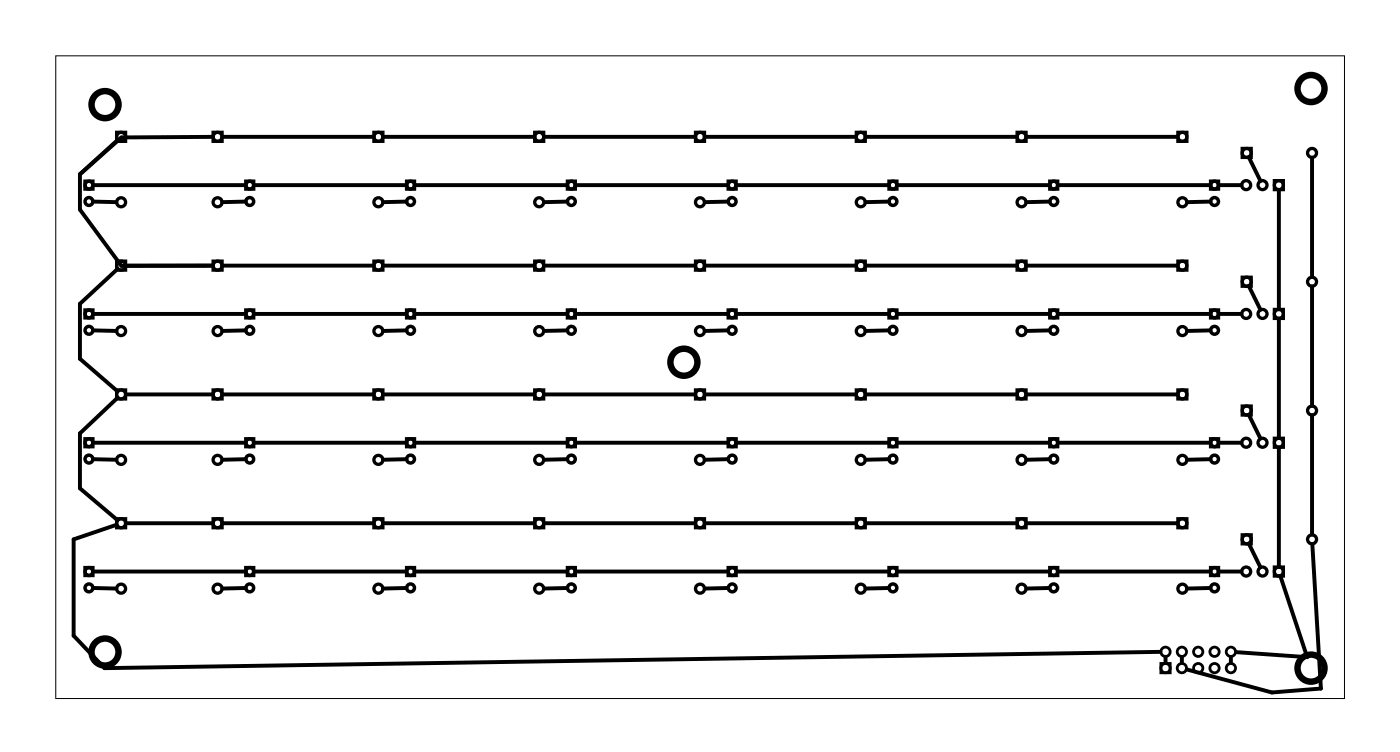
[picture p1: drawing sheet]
<svg xmlns="http://www.w3.org/2000/svg" width="218mm" height="117mm" viewBox="0 0 218 117" stroke-linecap="round" stroke-linejoin="round" font-family="sans-serif">
<path d="M8.7 8.7h200.3v99.8h-200.3z" fill="none" stroke="#000" stroke-width=".16"/>
<g fill="none" stroke="#000" stroke-width=".53">
<path d="M13.2 28.1h1.2v1.3h-1.2zM38.2 28.1h1.2v1.3h-1.2zM63.2 28.1h1.2v1.3h-1.2zM88.2 28.1h1.2v1.3h-1.2zM113.2 28.1h1.2v1.3h-1.2zM138.2 28.1h1.2v1.3h-1.2zM163.2 28.1h1.2v1.3h-1.2zM188.2 28.1h1.2v1.3h-1.2zM13.2 48.1h1.2v1.3h-1.2zM38.2 48.1h1.2v1.3h-1.2zM63.2 48.1h1.2v1.3h-1.2zM88.2 48.1h1.2v1.3h-1.2z"/>
<path d="M113.2 48.1h1.2v1.3h-1.2zM138.2 48.1h1.2v1.3h-1.2zM163.2 48.1h1.2v1.3h-1.2zM188.2 48.1h1.2v1.3h-1.2zM13.2 68.1h1.2v1.3h-1.2zM38.2 68.1h1.2v1.3h-1.2zM63.2 68.1h1.2v1.3h-1.2zM88.2 68.1h1.2v1.3h-1.2zM113.2 68.1h1.2v1.3h-1.2zM138.2 68.1h1.2v1.3h-1.2zM163.2 68.1h1.2v1.3h-1.2zM188.2 68.1h1.2v1.3h-1.2z"/>
<path d="M13.2 88.1h1.2v1.3h-1.2zM38.2 88.1h1.2v1.3h-1.2zM63.2 88.1h1.2v1.3h-1.2zM88.2 88.1h1.2v1.3h-1.2zM113.2 88.1h1.2v1.3h-1.2zM138.2 88.1h1.2v1.3h-1.2zM163.2 88.1h1.2v1.3h-1.2zM188.2 88.1h1.2v1.3h-1.2z"/>
<circle cx="13.8" cy="31.3" r=".61"/>
<circle cx="13.8" cy="28.7" r=".61"/>
<circle cx="38.8" cy="31.3" r=".61"/>
<circle cx="38.8" cy="28.7" r=".61"/>
<circle cx="63.8" cy="31.3" r=".61"/>
<circle cx="63.8" cy="28.7" r=".61"/>
<circle cx="88.8" cy="31.3" r=".61"/>
<circle cx="88.8" cy="28.7" r=".61"/>
<circle cx="113.8" cy="31.3" r=".61"/>
<circle cx="113.8" cy="28.7" r=".61"/>
<circle cx="138.8" cy="31.3" r=".61"/>
<circle cx="138.8" cy="28.7" r=".61"/>
<circle cx="163.8" cy="31.3" r=".61"/>
<circle cx="163.8" cy="28.7" r=".61"/>
<circle cx="188.8" cy="31.3" r=".61"/>
<circle cx="188.8" cy="28.7" r=".61"/>
<circle cx="13.8" cy="51.3" r=".61"/>
<circle cx="13.8" cy="48.7" r=".61"/>
<circle cx="38.8" cy="51.3" r=".61"/>
<circle cx="38.8" cy="48.7" r=".61"/>
<circle cx="63.8" cy="51.3" r=".61"/>
<circle cx="63.8" cy="48.7" r=".61"/>
<circle cx="88.8" cy="51.3" r=".61"/>
<circle cx="88.8" cy="48.7" r=".61"/>
<circle cx="113.8" cy="51.3" r=".61"/>
<circle cx="113.8" cy="48.7" r=".61"/>
<circle cx="138.8" cy="51.3" r=".61"/>
<circle cx="138.8" cy="48.7" r=".61"/>
<circle cx="163.8" cy="51.3" r=".61"/>
<circle cx="163.8" cy="48.7" r=".61"/>
<circle cx="188.8" cy="51.3" r=".61"/>
<circle cx="188.8" cy="48.7" r=".61"/>
<circle cx="13.8" cy="71.3" r=".61"/>
<circle cx="13.8" cy="68.7" r=".61"/>
<circle cx="38.8" cy="71.3" r=".61"/>
<circle cx="38.8" cy="68.7" r=".61"/>
<circle cx="63.8" cy="71.3" r=".61"/>
<circle cx="63.8" cy="68.7" r=".61"/>
<circle cx="88.8" cy="71.3" r=".61"/>
<circle cx="88.8" cy="68.7" r=".61"/>
<circle cx="113.8" cy="71.3" r=".61"/>
<circle cx="113.8" cy="68.7" r=".61"/>
<circle cx="138.8" cy="71.3" r=".61"/>
<circle cx="138.8" cy="68.7" r=".61"/>
<circle cx="163.8" cy="71.3" r=".61"/>
<circle cx="163.8" cy="68.7" r=".61"/>
<circle cx="188.8" cy="71.3" r=".61"/>
<circle cx="188.8" cy="68.7" r=".61"/>
<circle cx="13.8" cy="91.3" r=".61"/>
<circle cx="13.8" cy="88.7" r=".61"/>
<circle cx="38.8" cy="91.3" r=".61"/>
<circle cx="38.8" cy="88.7" r=".61"/>
<circle cx="63.8" cy="91.3" r=".61"/>
<circle cx="63.8" cy="88.7" r=".61"/>
<circle cx="88.8" cy="91.3" r=".61"/>
<circle cx="88.8" cy="88.7" r=".61"/>
<circle cx="113.8" cy="91.3" r=".61"/>
<circle cx="113.8" cy="88.7" r=".61"/>
<circle cx="138.8" cy="91.3" r=".61"/>
<circle cx="138.8" cy="88.7" r=".61"/>
<circle cx="163.8" cy="91.3" r=".61"/>
<circle cx="163.8" cy="88.7" r=".61"/>
<circle cx="188.8" cy="91.3" r=".61"/>
<circle cx="188.8" cy="88.7" r=".61"/>
</g>
<g fill="none" stroke="#000" stroke-width=".51">
<path d="M18.1 20.5h1.4v1.4h-1.4zM33.1 20.5h1.4v1.4h-1.4zM58.1 20.5h1.4v1.4h-1.4zM83.1 20.5h1.4v1.4h-1.4zM108.1 20.5h1.4v1.4h-1.4zM133.1 20.5h1.4v1.4h-1.4zM158.1 20.5h1.4v1.4h-1.4zM183.1 20.5h1.4v1.4h-1.4zM193.1 23h1.4v1.4h-1.4zM198.1 28h1.4v1.4h-1.4zM18.1 40.5h1.4v1.4h-1.4zM33.1 40.5h1.4v1.4h-1.4z"/>
<path d="M58.1 40.5h1.4v1.4h-1.4zM83.1 40.5h1.4v1.4h-1.4zM108.1 40.5h1.4v1.4h-1.4zM133.1 40.5h1.4v1.4h-1.4zM158.1 40.5h1.4v1.4h-1.4zM183.1 40.5h1.4v1.4h-1.4zM193.1 43h1.4v1.4h-1.4zM198.1 48h1.4v1.4h-1.4zM18.1 60.5h1.4v1.4h-1.4zM33.1 60.5h1.4v1.4h-1.4zM58.1 60.5h1.4v1.4h-1.4zM83.1 60.5h1.4v1.4h-1.4z"/>
<path d="M108.1 60.5h1.4v1.4h-1.4zM133.1 60.5h1.4v1.4h-1.4zM158.1 60.5h1.4v1.4h-1.4zM183.1 60.5h1.4v1.4h-1.4zM193.1 63h1.4v1.4h-1.4zM198.1 68h1.4v1.4h-1.4zM18.1 80.5h1.4v1.4h-1.4zM33.1 80.5h1.4v1.4h-1.4zM58.1 80.5h1.4v1.4h-1.4zM83.1 80.5h1.4v1.4h-1.4zM108.1 80.5h1.4v1.4h-1.4zM133.1 80.5h1.4v1.4h-1.4z"/>
<path d="M158.1 80.5h1.4v1.4h-1.4zM183.1 80.5h1.4v1.4h-1.4zM193.1 83h1.4v1.4h-1.4zM198.1 88h1.4v1.4h-1.4z"/>
<circle cx="18.8" cy="21.2" r=".7"/>
<circle cx="18.8" cy="31.4" r=".7"/>
<circle cx="33.8" cy="21.2" r=".7"/>
<circle cx="33.8" cy="31.4" r=".7"/>
<circle cx="58.8" cy="21.2" r=".7"/>
<circle cx="58.8" cy="31.4" r=".7"/>
<circle cx="83.8" cy="21.2" r=".7"/>
<circle cx="83.8" cy="31.4" r=".7"/>
<circle cx="108.8" cy="21.2" r=".7"/>
<circle cx="108.8" cy="31.4" r=".7"/>
<circle cx="133.8" cy="21.2" r=".7"/>
<circle cx="133.8" cy="31.4" r=".7"/>
<circle cx="158.8" cy="21.2" r=".7"/>
<circle cx="158.8" cy="31.4" r=".7"/>
<circle cx="183.8" cy="21.2" r=".7"/>
<circle cx="183.8" cy="31.4" r=".7"/>
<circle cx="193.7" cy="28.7" r=".7"/>
<circle cx="193.8" cy="23.7" r=".7"/>
<circle cx="196.3" cy="28.7" r=".7"/>
<circle cx="198.8" cy="28.7" r=".7"/>
<circle cx="204" cy="23.7" r=".7"/>
<circle cx="18.8" cy="41.2" r=".7"/>
<circle cx="18.8" cy="51.4" r=".7"/>
<circle cx="33.8" cy="41.2" r=".7"/>
<circle cx="33.8" cy="51.4" r=".7"/>
<circle cx="58.8" cy="41.2" r=".7"/>
<circle cx="58.8" cy="51.4" r=".7"/>
<circle cx="83.8" cy="41.2" r=".7"/>
<circle cx="83.8" cy="51.4" r=".7"/>
<circle cx="108.8" cy="41.2" r=".7"/>
<circle cx="108.8" cy="51.4" r=".7"/>
<circle cx="133.8" cy="41.2" r=".7"/>
<circle cx="133.8" cy="51.4" r=".7"/>
<circle cx="158.8" cy="41.2" r=".7"/>
<circle cx="158.8" cy="51.4" r=".7"/>
<circle cx="183.8" cy="41.2" r=".7"/>
<circle cx="183.8" cy="51.4" r=".7"/>
<circle cx="193.7" cy="48.7" r=".7"/>
<circle cx="193.8" cy="43.7" r=".7"/>
<circle cx="196.3" cy="48.7" r=".7"/>
<circle cx="198.8" cy="48.7" r=".7"/>
<circle cx="204" cy="43.7" r=".7"/>
<circle cx="18.8" cy="61.2" r=".7"/>
<circle cx="18.8" cy="71.4" r=".7"/>
<circle cx="33.8" cy="61.2" r=".7"/>
<circle cx="33.8" cy="71.4" r=".7"/>
<circle cx="58.8" cy="61.2" r=".7"/>
<circle cx="58.8" cy="71.4" r=".7"/>
<circle cx="83.8" cy="61.2" r=".7"/>
<circle cx="83.8" cy="71.4" r=".7"/>
<circle cx="108.8" cy="61.2" r=".7"/>
<circle cx="108.8" cy="71.4" r=".7"/>
<circle cx="133.8" cy="61.2" r=".7"/>
<circle cx="133.8" cy="71.4" r=".7"/>
<circle cx="158.8" cy="61.2" r=".7"/>
<circle cx="158.8" cy="71.4" r=".7"/>
<circle cx="183.8" cy="61.2" r=".7"/>
<circle cx="183.8" cy="71.4" r=".7"/>
<circle cx="193.7" cy="68.7" r=".7"/>
<circle cx="193.8" cy="63.7" r=".7"/>
<circle cx="196.3" cy="68.7" r=".7"/>
<circle cx="198.8" cy="68.7" r=".7"/>
<circle cx="204" cy="63.7" r=".7"/>
<circle cx="18.8" cy="81.2" r=".7"/>
<circle cx="18.8" cy="91.4" r=".7"/>
<circle cx="33.8" cy="81.2" r=".7"/>
<circle cx="33.8" cy="91.4" r=".7"/>
<circle cx="58.8" cy="81.2" r=".7"/>
<circle cx="58.8" cy="91.4" r=".7"/>
<circle cx="83.8" cy="81.2" r=".7"/>
<circle cx="83.8" cy="91.4" r=".7"/>
<circle cx="108.8" cy="81.2" r=".7"/>
<circle cx="108.8" cy="91.4" r=".7"/>
<circle cx="133.8" cy="81.2" r=".7"/>
<circle cx="133.8" cy="91.4" r=".7"/>
<circle cx="158.8" cy="81.2" r=".7"/>
<circle cx="158.8" cy="91.4" r=".7"/>
<circle cx="183.8" cy="81.2" r=".7"/>
<circle cx="183.8" cy="91.4" r=".7"/>
<circle cx="193.7" cy="88.7" r=".7"/>
<circle cx="193.8" cy="83.7" r=".7"/>
<circle cx="196.3" cy="88.7" r=".7"/>
<circle cx="198.8" cy="88.7" r=".7"/>
<circle cx="204" cy="83.7" r=".7"/>
</g>
<g fill="none" stroke="#000" stroke-width=".43">
<path d="M180.5 103h1.4v1.5h-1.4z"/>
<circle cx="181.2" cy="103.7" r=".72"/>
<circle cx="181.2" cy="101.2" r=".72"/>
<circle cx="183.7" cy="103.7" r=".72"/>
<circle cx="183.7" cy="101.2" r=".72"/>
<circle cx="186.3" cy="103.7" r=".72"/>
<circle cx="186.3" cy="101.2" r=".72"/>
<circle cx="188.8" cy="103.7" r=".72"/>
<circle cx="188.8" cy="101.2" r=".72"/>
<circle cx="191.4" cy="103.7" r=".72"/>
<circle cx="191.4" cy="101.2" r=".72"/>
</g>
<g fill="none" stroke="#000" stroke-width="1" stroke-linecap="butt">
<circle cx="16.3" cy="16.2" r="2.1"/>
<circle cx="203.8" cy="13.7" r="2.1"/>
<circle cx="106.3" cy="56.2" r="2.1"/>
<circle cx="16.3" cy="101.2" r="2.1"/>
<circle cx="203.8" cy="103.7" r="2.1"/>
</g>
<g fill="none" stroke="#000" stroke-width=".61">
<path d="M12.4 27.1v5.4l6.5 8.8 14.2-.1h-13.5M14.5 31.3l3.6 .1M14.5 28.7h23.7M18.3 21.7l-5.9 5.4M33.1 21.3h-14.2l-6.5 5.8M34.6 21.2h23.5M38.2 31.3l-3.6 .1M39.5 28.7h23.7M59.6 21.2h23.5M63.2 31.3l-3.6 .1M64.5 28.7h23.7M84.6 21.2h23.5"/>
<path d="M88.2 31.3l-3.6 .1M89.5 28.7h23.7M109.6 21.2h23.5M113.2 31.3l-3.6 .1M114.5 28.7h23.7M134.6 21.2h23.5M138.2 31.3l-3.6 .1M139.5 28.7h23.7M159.6 21.2h23.5M163.2 31.3l-3.6 .1M164.5 28.7h23.7M188.2 31.3l-3.6 .1"/>
<path d="M189.5 28.7h3.5M194.2 24.4l1.8 3.7M198.8 29.5v18.5M204 24.5v18.5M14.5 51.3l3.6 .1M14.5 48.7h23.7M18.3 41.7l-5.9 5.5v8.5l5.9 5.1M34.6 41.2h23.5M38.2 51.3l-3.6 .1M39.5 48.7h23.7M59.6 41.2h23.5M63.2 51.3l-3.6 .1"/>
<path d="M64.5 48.7h23.7M84.6 41.2h23.5M88.2 51.3l-3.6 .1M89.5 48.7h23.7M109.6 41.2h23.5M113.2 51.3l-3.6 .1M114.5 48.7h23.7M134.6 41.2h23.5M138.2 51.3l-3.6 .1M139.5 48.7h23.7M159.6 41.2h23.5M163.2 51.3l-3.6 .1"/>
<path d="M164.5 48.7h23.7M188.2 51.3l-3.6 .1M189.5 48.7h3.5M194.2 44.4l1.8 3.7M198.8 49.5v18.5M204 44.5v18.5M14.5 71.3l3.6 .1M14.5 68.7h23.7M18.3 61.7l-5.9 5.6v8.5l5.9 5M19.6 61.2h13.5M34.6 61.2h23.5M38.2 71.3l-3.6 .1"/>
<path d="M39.5 68.7h23.7M59.6 61.2h23.5M63.2 71.3l-3.6 .1M64.5 68.7h23.7M84.6 61.2h23.5M88.2 71.3l-3.6 .1M89.5 68.7h23.7M109.6 61.2h23.5M113.2 71.3l-3.6 .1M114.5 68.7h23.7M134.6 61.2h23.5M138.2 71.3l-3.6 .1"/>
<path d="M139.5 68.7h23.7M159.6 61.2h23.5M163.2 71.3l-3.6 .1M164.5 68.7h23.7M188.2 71.3l-3.6 .1M189.5 68.7h3.5M194.2 64.4l1.8 3.7M198.8 69.5v18.5M204 64.5v18.5M14.5 91.3l3.6 .1M14.5 88.7h23.7M18.1 81.5l-6.7 2.3v14.9l4.8 5 164.2-2.5"/>
<path d="M19.6 81.2h13.5M34.6 81.2h23.5M38.2 91.3l-3.6 .1M39.5 88.7h23.7M59.6 81.2h23.5M63.2 91.3l-3.6 .1M64.5 88.7h23.7M84.6 81.2h23.5M88.2 91.3l-3.6 .1M89.5 88.7h23.7M109.6 81.2h23.5M113.2 91.3l-3.6 .1"/>
<path d="M114.5 88.7h23.7M134.6 81.2h23.5M138.2 91.3l-3.6 .1M139.5 88.7h23.7M159.6 81.2h23.5M163.2 91.3l-3.6 .1M164.5 88.7h23.7M188.2 91.3l-3.6 .1M189.5 88.7h3.5M194.2 84.4l1.8 3.7M199.1 89.4l4.1 12.6-11-.7M204 84.5l1.4 22.4-7.7 .6-13.2-3.5"/>
<path d="M181.2 102v1M183.7 102v1M191.4 102v1"/>
</g>
</svg>
